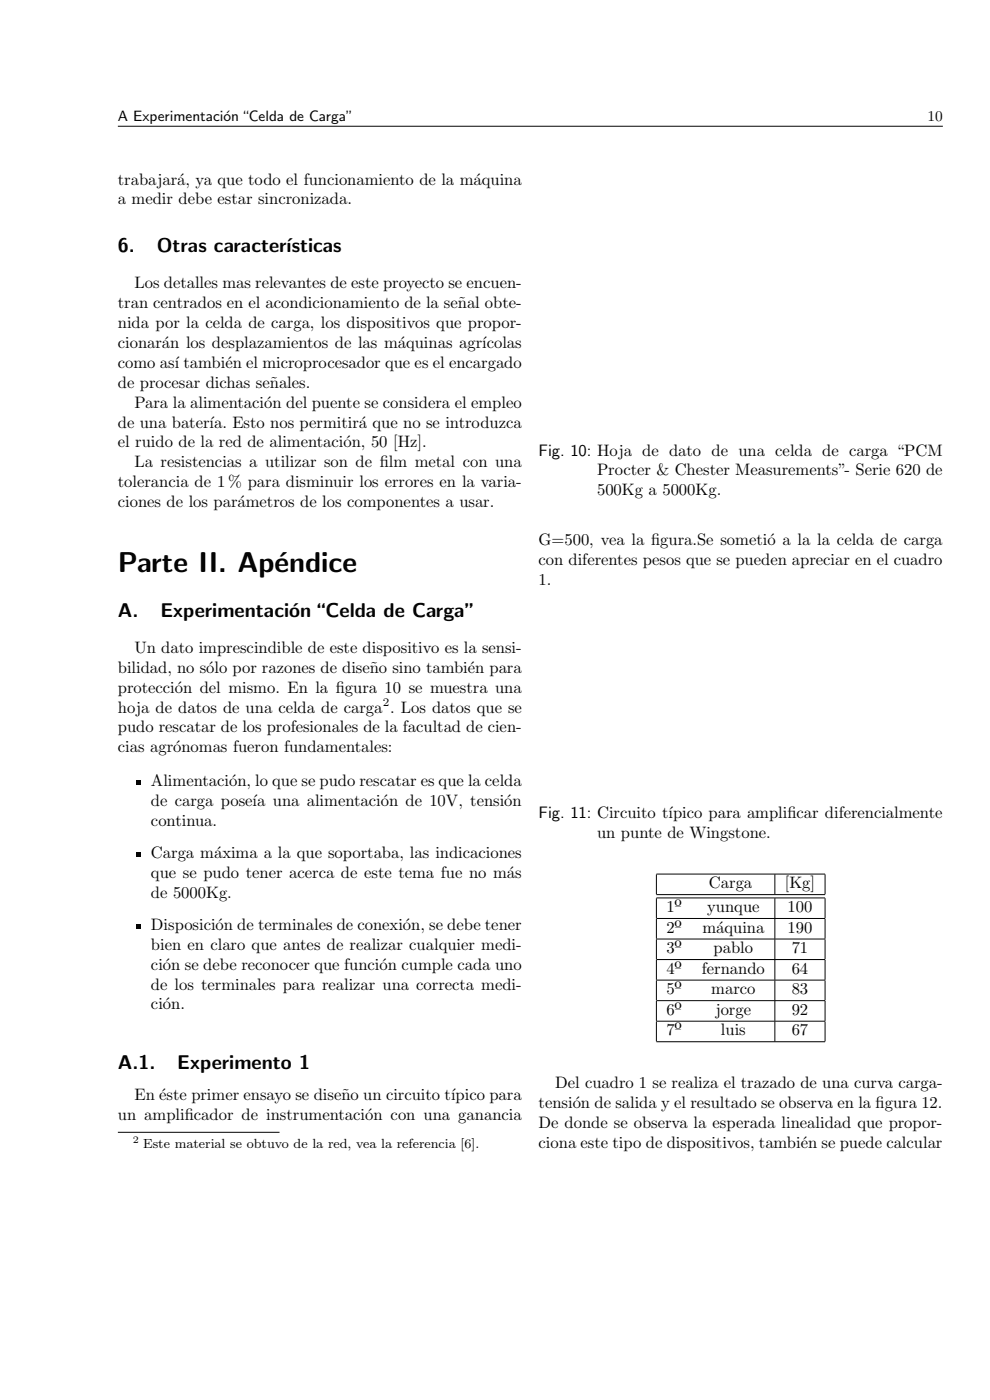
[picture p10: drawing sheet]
<svg xmlns="http://www.w3.org/2000/svg" width="210mm" height="297mm" viewBox="0 0 210 297" stroke-linecap="round" stroke-linejoin="round" font-family="sans-serif">
<defs><g id="words">
<g font-size="6.1">
<text x="25" y="121.4">Parte II. Ap´</text>
<text x="58.2" y="121.4">endice</text>
</g>
<g font-size="4.2">
<text x="25" y="53.5">6.</text>
<text x="33.2" y="53.5">Otras caracter´ısticas</text>
<text x="25" y="130.8">A.</text>
<text x="34" y="130.8">Experimentaci´</text>
<text x="61.3" y="130.8">on“Celda de Carga”</text>
<text x="25" y="226.9">A.1.</text>
<text x="37.6" y="226.9">Experimento 1</text>
</g>
<g font-size="3.5">
<text x="25" y="39.2">trabajar´</text>
<text x="37.6" y="39.2">a, ya que todo el funcionamiento de la m´</text>
<text x="100.4" y="39.2">aquina</text>
<text x="25" y="43.4">a medir debe estar sincronizada.</text>
<text x="25" y="65.4">tran centrados en el acondicionamiento de la se˜</text>
<text x="28.5" y="61.2">Los detalles mas relevantes de este proyecto se encuen-</text>
<text x="97.1" y="65.4">nal obte-</text>
<text x="25" y="69.6">nida por la celda de carga, los dispositivos que propor-</text>
<text x="25" y="73.8">cionar´</text>
<text x="34.4" y="73.8">an los desplazamientos de las m´</text>
<text x="84.4" y="73.8">aquinas agr´ıcolas</text>
<text x="25" y="78.1">como as´ı tambi´</text>
<text x="25" y="82.3">de procesar dichas se˜</text>
<text x="47.8" y="78.1">en el microprocesador que es el encargado</text>
<text x="57.2" y="82.3">nales.</text>
<text x="28.5" y="86.5">Para la alimentaci´</text>
<text x="56" y="86.5">on del puente se considera el empleo</text>
<text x="25" y="90.7">de una bater´ıa. Esto nos permitir´</text>
<text x="25" y="94.9">el ruido de la red de alimentaci´</text>
<text x="72.9" y="94.9">on, 50 [Hz].</text>
<text x="76.1" y="90.7">a que no se introduzca</text>
<text x="28.5" y="99.1">La resistencias a utilizar son de f</text>
<text x="80.5" y="99.1">ilm metal con una</text>
<text x="114.3" y="96.6">Fig. 10: Hoja de dato de una celda de carga “PCM</text>
<text x="126.7" y="100.9">Procter &amp; Chester Measurements”- Serie 620 de</text>
<text x="25" y="103.4">tolerancia de 1% para disminuir los errores en la varia-</text>
<text x="25" y="107.6">ciones de los par´</text>
<text x="50.4" y="107.6">ametros de los componentes a usar.</text>
<text x="126.7" y="105.1">500Kg a 5000Kg.</text>
<text x="114.3" y="115.6">G=500, vea la f</text>
<text x="114.3" y="119.8">con diferentes pesos que se pueden apreciar en el cuadro</text>
<text x="138.1" y="115.6">igura.Se someti´</text>
<text x="162.8" y="115.6">o a la la celda de carga</text>
<text x="114.3" y="124">1.</text>
<text x="25" y="142.7">bilidad, no s´</text>
<text x="28.5" y="138.5">Un dato imprescindible de este dispositivo es la sensi-</text>
<text x="43.7" y="142.7">olo por razones de dise˜</text>
<text x="78.4" y="142.7">no sino tambi´</text>
<text x="99.2" y="142.7">en para</text>
<text x="25" y="146.9">protecci´</text>
<text x="37.1" y="146.9">on del mismo. En la f</text>
<text x="71.2" y="146.9">igura 10 se muestra una</text>
<text x="25" y="151.2">hoja de datos de una celda de carga . Los datos que se</text>
<text x="25" y="155.4">pudo rescatar de los profesionales de la facultad de cien-</text>
<text x="25" y="159.6">cias agr´</text>
<text x="36.7" y="159.6">onomas fueron fundamentales:</text>
<text x="32" y="166.8">Alimentaci´</text>
<text x="48.6" y="166.8">on, lo que se pudo rescatar es que la celda</text>
<text x="32" y="171">de carga pose´ıa una alimentaci´</text>
<text x="80.8" y="171">on de 10V, tensi´</text>
<text x="107" y="171">on</text>
<text x="114.3" y="173.6">Fig. 11: Circuito t´ıpico para amplif</text>
<text x="167" y="173.6">icar diferencialmente</text>
<text x="32" y="175.2">continua.</text>
<text x="126.7" y="177.8">un punte de Wingstone.</text>
<text x="32" y="182">Carga m´</text>
<text x="45.4" y="182">axima a la que soportaba, las indicaciones</text>
<text x="32" y="186.2">que se pudo tener acerca de este tema fue no m´</text>
<text x="32" y="190.5">de 5000Kg.</text>
<text x="107.5" y="186.2">as</text>
<text x="150.4" y="188.5">Carga</text>
<text x="166.5" y="188.5">[Kg]</text>
<text x="32" y="197.3">Disposici´</text>
<text x="45.7" y="197.3">on de terminales de conexi´</text>
<text x="85.5" y="197.3">on, se debe tener</text>
<text x="141.3" y="193.5">1º</text>
<text x="141.3" y="197.9">2º</text>
<text x="149" y="197.9">m´</text>
<text x="150" y="193.5">yunque</text>
<text x="151.9" y="197.9">aquina</text>
<text x="167.1" y="193.5">100</text>
<text x="167.1" y="197.9">190</text>
<text x="32" y="201.5">bien en claro que antes de realizar cualquier medi-</text>
<text x="141.3" y="202.2">3º</text>
<text x="151.4" y="202.2">pablo</text>
<text x="167.9" y="202.2">71</text>
<text x="32" y="205.7">ci´</text>
<text x="32" y="209.9">de los terminales para realizar una correcta medi-</text>
<text x="34.6" y="205.7">on se debe reconocer que funci´</text>
<text x="80.5" y="205.7">on cumple cada uno</text>
<text x="141.3" y="206.6">4º</text>
<text x="148.9" y="206.6">fernando</text>
<text x="167.9" y="206.6">64</text>
<text x="32" y="214.1">ci´</text>
<text x="34.6" y="214.1">on.</text>
<text x="141.3" y="210.9">5º</text>
<text x="141.3" y="215.3">6º</text>
<text x="150.9" y="210.9">marco</text>
<text x="151.8" y="215.3">jorge</text>
<text x="167.9" y="210.9">83</text>
<text x="167.9" y="215.3">92</text>
<text x="141.3" y="219.7">7º</text>
<text x="152.9" y="219.7">luis</text>
<text x="167.9" y="219.7">67</text>
<text x="28.5" y="233.3">En ´</text>
<text x="33.8" y="233.3">este primer ensayo se dise˜</text>
<text x="72.4" y="233.3">no un circuito t´ıpico para</text>
<text x="117.8" y="230.9">Del cuadro 1 se realiza el trazado de una curva carga-</text>
<text x="25" y="237.6">un amplif</text>
<text x="39.2" y="237.6">icador de instrumentaci´</text>
<text x="77.4" y="237.6">on con una ganancia</text>
<text x="114.3" y="235.1">tensi´</text>
<text x="114.3" y="239.3">De donde se observa la esperada linealidad que propor-</text>
<text x="121.5" y="235.1">on de salida y el resultado se observa en la f</text>
<text x="185.7" y="235.1">igura 12.</text>
<text x="114.3" y="243.5">ciona este tipo de dispositivos, tambi´</text>
<text x="169.9" y="243.5">en se puede calcular</text>
</g>
<g font-size="3.2">
<text x="25" y="25.6">A Experimentaci´</text>
<text x="47.4" y="25.6">on“Celda de Carga”</text>
<text x="196.8" y="25.6">10</text>
</g>
<text font-size="2.8" x="30.4" y="243.5">Este material se obtuvo de la red, vea la referencia [6].</text>
<text font-size="2.5" x="81.2" y="149.9">2</text>
<text font-size="2.1" x="28.2" y="242.5">2</text>
</g></defs>
<g fill="none" stroke="#000" stroke-width=".21">
<path d="M25 26.8h175M139.2 185.4h35.8M139.2 185.5v4.2M139.2 190.6v4.2M139.2 194.9v4.2M139.2 199.3v4.2M139.2 189.8h35.8M139.2 190.5h35.8M139.2 194.8h35.8M139.2 199.2h35.8M164.4 185.5v4.2M164.4 190.6v4.2"/>
<path d="M164.4 194.9v4.2M164.4 199.3v4.2M175 185.5v4.2M175 190.6v4.2M175 194.9v4.2M175 199.3v4.2M139.2 203.6v4.3M139.2 208v4.2M139.2 212.4v4.2M139.2 216.7v4.2M139.2 203.6h35.8M139.2 207.9h35.8"/>
<path d="M139.2 212.3h35.8M139.2 216.6h35.8M164.4 203.6v4.3M164.4 208v4.2M164.4 212.4v4.2M164.4 216.7v4.2M175 203.6v4.3M175 208v4.2M175 212.4v4.2M175 216.7v4.2M139.2 221h35.8M25 240.2h34.3"/>
</g>
<path d="M28.8 165.4h1.1v1.1h-1.1zM28.8 180.7h1.1v1h-1.1zM28.8 195.9h1.1v1.1h-1.1z" fill="#000"/>
<use href="#words"/>
</svg>
